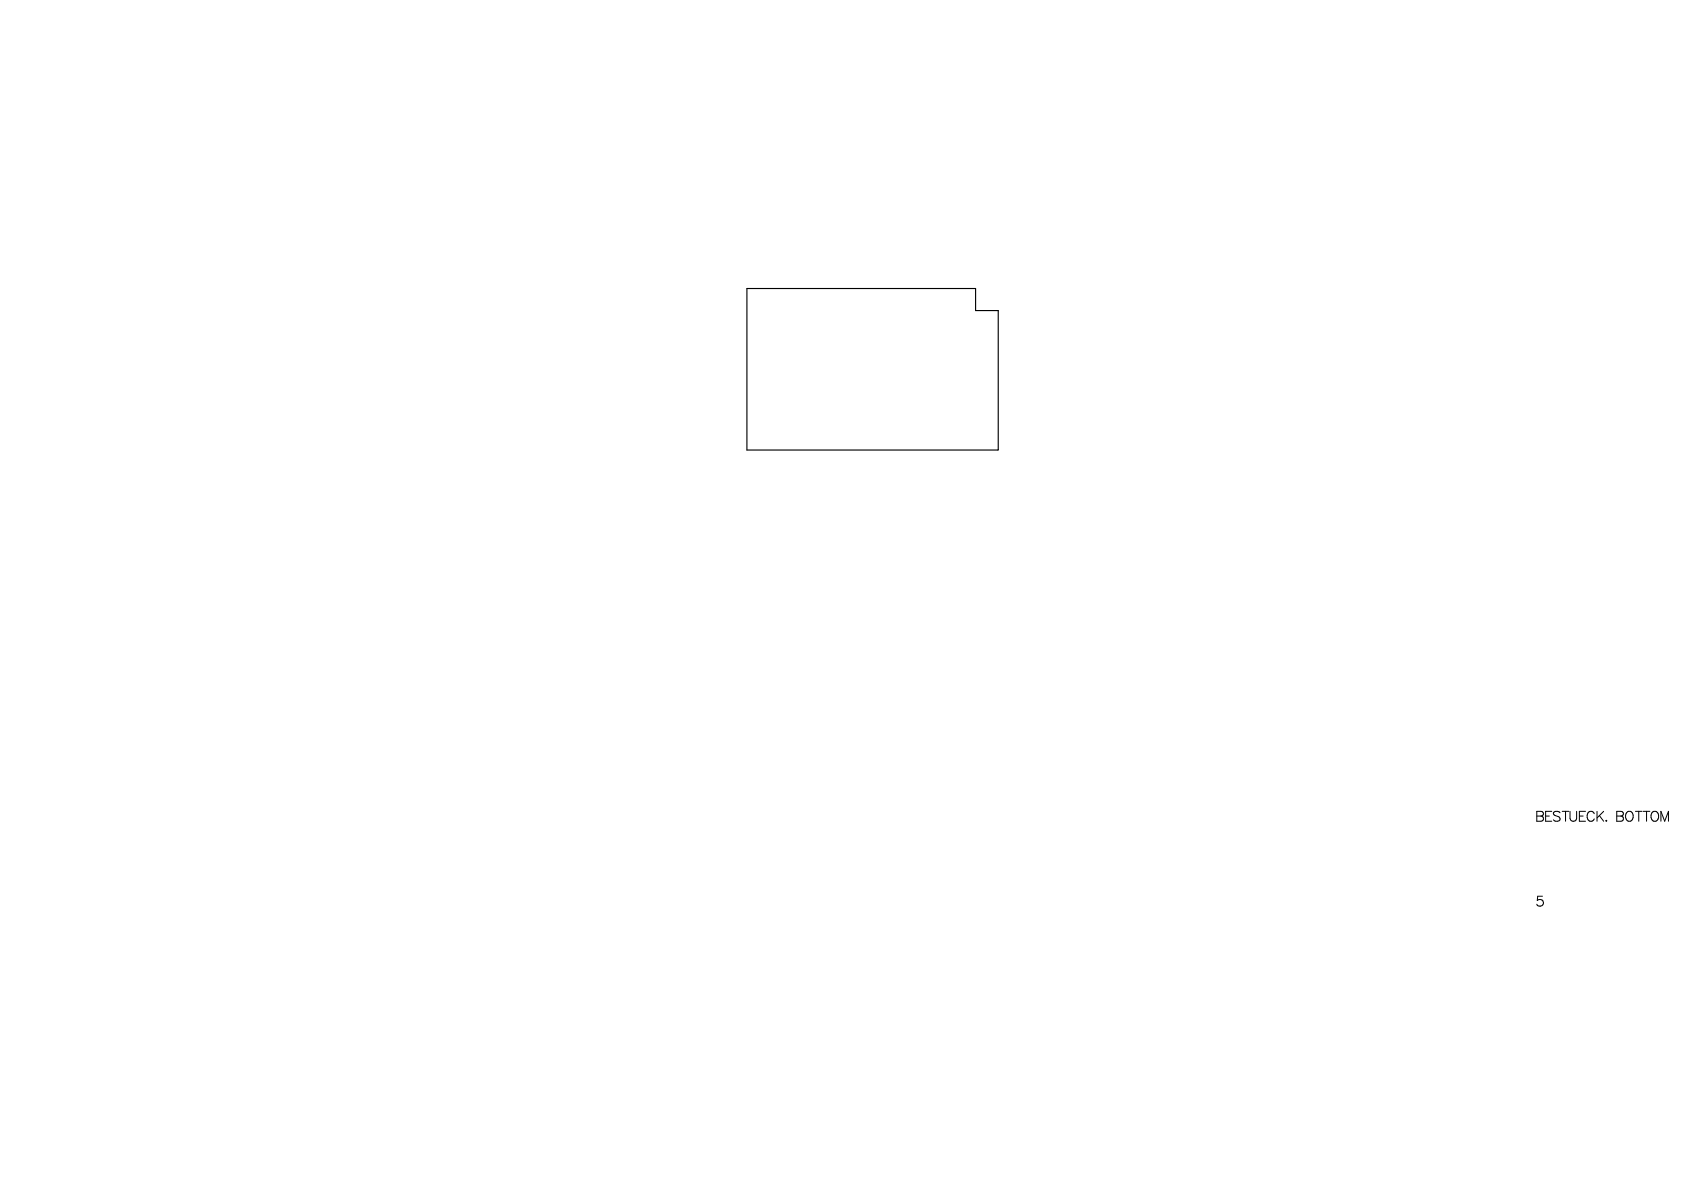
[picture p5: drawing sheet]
<svg xmlns="http://www.w3.org/2000/svg" width="297mm" height="210mm" viewBox="0 0 297 210" stroke-linecap="round" stroke-linejoin="round" font-family="sans-serif">
<path d="M131.7 50.9h40.4v3.9h4v24.5l-44.4 .1z" fill="none" stroke="#000" stroke-width=".2"/>
<g fill="none" stroke="#000" stroke-width=".18">
<path d="M271.1 143.1h.7l.4 .2v.3l-.1 .3h-.3a.46 .46 0 0 1 .5 .5 .46 .46 0 0 1-.5 .5h-.7zM271.1 143.9h.7M272.1 158.1h-.9v.7a.62 .62 0 0 1 .9 0 .62 .62 0 0 1-.1 .9 .62 .62 0 0 1-.9-.2M272.6 143.9h.7M273.7 143.1h-1.1v1.8h1.1M275.2 143.4a.66 .66 0 0 0-.7-.3 .66 .66 0 0 0-.5 .4l.2 .3 .6 .2a.43 .43 0 0 1 .4 .3 .43 .43 0 0 1-.2 .5 .8 .8 0 0 1-1-.2M275.6 143.1h1.1M276.1 143.1v1.8M276.9 143.1v1.3a.59 .59 0 0 0 .6 .5 .59 .59 0 0 0 .6-.5v-1.3M278.6 143.9h.6M279.7 143.1h-1.1v1.8h1.1M281.2 143.5a.64 .64 0 0 0-.7-.4 .64 .64 0 0 0-.5 .7 .77 .77 0 0 0 .1 .8 .77 .77 0 0 0 .9 .2l.2-.4"/>
<path d="M281.7 143.1v1.8M282.1 143.9l.8 1M282.9 143.1l-1.2 1.2M283.3 144.8h.1zM285.2 143.1h.7l.4 .2v.5l-.4 .1a.46 .46 0 0 1 .5 .5 .46 .46 0 0 1-.5 .5h-.7zM285.2 143.9h.7M286.9 143.4a.65 .65 0 0 1 .7-.3 .65 .65 0 0 1 .5 .7 .77 .77 0 0 1-.2 .8 .77 .77 0 0 1-.8 .2 1.08 1.08 0 0 1-.2-1.4zM288.5 143.1h1.1M289.1 143.1v1.8M289.9 143.1h1.1M290.4 143.1v1.8M291.4 143.4a.65 .65 0 0 1 .7-.3 .65 .65 0 0 1 .5 .7 .77 .77 0 0 1-.2 .8 .77 .77 0 0 1-.8 .2 1.08 1.08 0 0 1-.2-1.4z"/>
<path d="M293 144.9v-1.8l.6 1.8 .7-1.8v1.8"/>
</g>
</svg>
